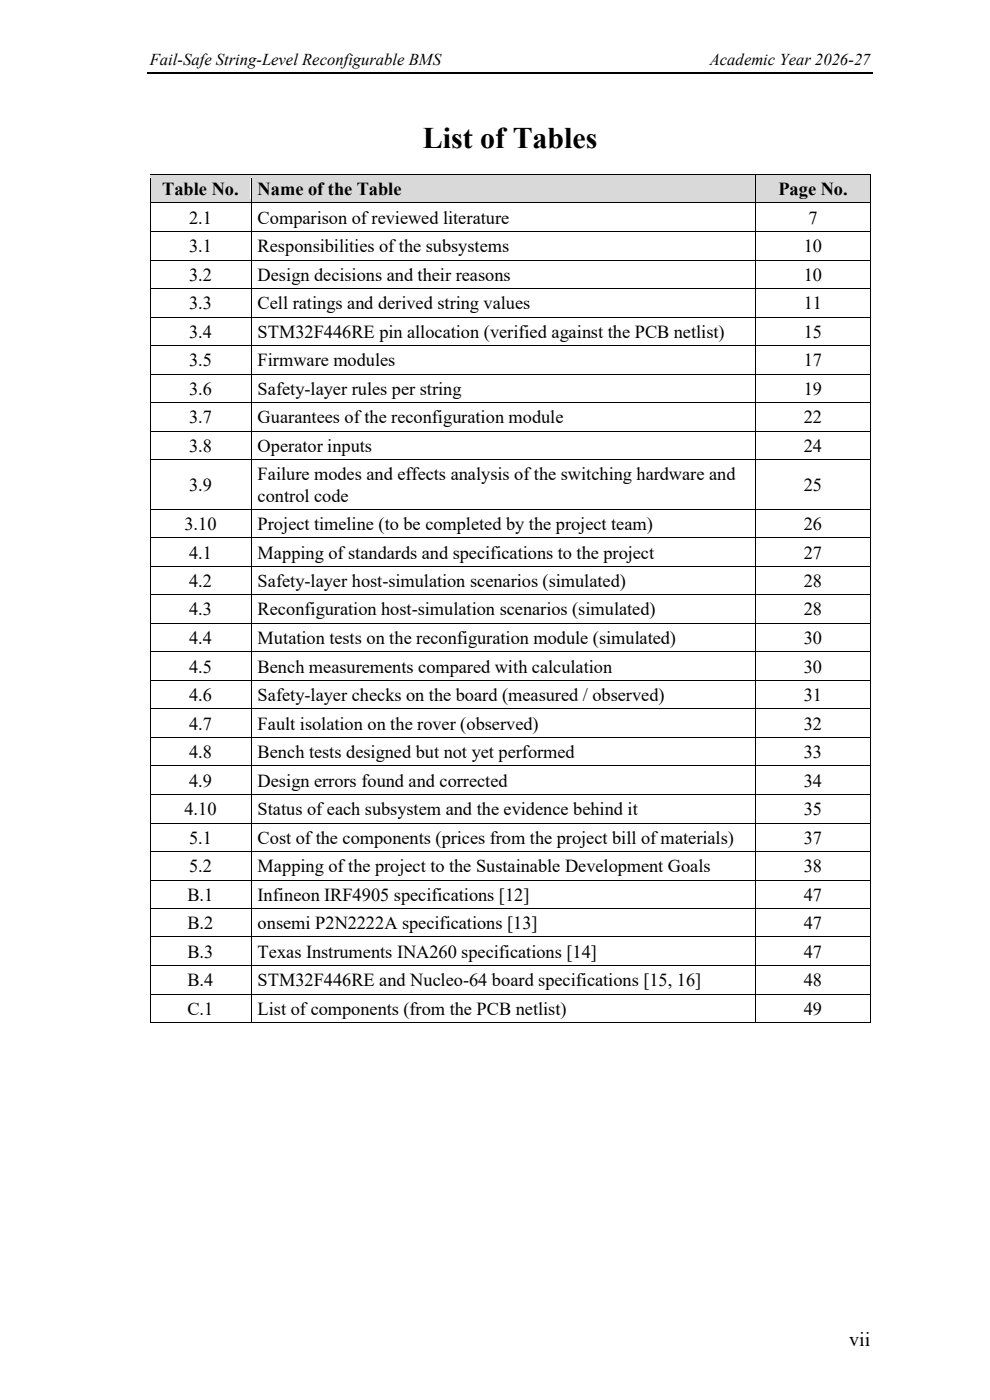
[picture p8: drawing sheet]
<svg xmlns="http://www.w3.org/2000/svg" width="210mm" height="297mm" viewBox="0 0 210 297" stroke-linecap="round" stroke-linejoin="round" font-family="sans-serif">
<defs><g id="words">
<text font-size="6.3" x="89.7" y="31.3">List of Tables</text>
<text font-size="4.2" x="180.2" y="285.5">vii</text>
<g font-size="3.9">
<text x="34.4" y="41.4">Table No.</text>
<text x="54.7" y="41.4">Name of the Table</text>
<text x="165.1" y="41.4">Page No.</text>
<text x="40.1" y="47.5">2.1</text>
<text x="54.7" y="47.5">Comparison of reviewed literature</text>
<text x="171.5" y="47.5">7</text>
<text x="40.1" y="53.5">3.1</text>
<text x="54.7" y="53.5">Responsibilities of the subsystems</text>
<text x="170.5" y="53.5">10</text>
<text x="40.1" y="59.6">3.2</text>
<text x="54.7" y="59.6">Design decisions and their reasons</text>
<text x="170.5" y="59.6">10</text>
<text x="40.1" y="65.6">3.3</text>
<text x="54.7" y="65.6">Cell ratings and derived string values</text>
<text x="170.5" y="65.6">11</text>
<text x="40.1" y="71.7">3.4</text>
<text x="54.7" y="71.7">STM32F446RE pin allocation (verified against the PCB netlist)</text>
<text x="170.5" y="71.7">15</text>
<text x="40.1" y="77.7">3.5</text>
<text x="54.7" y="77.7">Firmware modules</text>
<text x="170.5" y="77.7">17</text>
<text x="40.1" y="83.8">3.6</text>
<text x="54.7" y="83.8">Safety-layer rules per string</text>
<text x="170.5" y="83.8">19</text>
<text x="40.1" y="89.8">3.7</text>
<text x="54.7" y="89.8">Guarantees of the reconfiguration module</text>
<text x="170.5" y="89.8">22</text>
<text x="40.1" y="95.9">3.8</text>
<text x="54.7" y="95.9">Operator inputs</text>
<text x="170.5" y="95.9">24</text>
<text x="54.7" y="101.9">Failure modes and effects analysis of the switching hardware and</text>
<text x="40.1" y="104.2">3.9</text>
<text x="54.7" y="106.4">control code</text>
<text x="170.5" y="104.2">25</text>
<text x="39.1" y="112.5">3.10</text>
<text x="54.7" y="112.5">Project timeline (to be completed by the project team)</text>
<text x="170.5" y="112.5">26</text>
<text x="40.1" y="118.5">4.1</text>
<text x="54.7" y="118.5">Mapping of standards and specifications to the project</text>
<text x="170.5" y="118.5">27</text>
<text x="40.1" y="124.6">4.2</text>
<text x="54.7" y="124.6">Safety-layer host-simulation scenarios (simulated)</text>
<text x="170.5" y="124.6">28</text>
<text x="40.1" y="130.6">4.3</text>
<text x="54.7" y="130.6">Reconfiguration host-simulation scenarios (simulated)</text>
<text x="170.5" y="130.6">28</text>
<text x="40.1" y="136.6">4.4</text>
<text x="54.7" y="136.6">Mutation tests on the reconfiguration module (simulated)</text>
<text x="170.5" y="136.6">30</text>
<text x="40.1" y="142.7">4.5</text>
<text x="54.7" y="142.7">Bench measurements compared with calculation</text>
<text x="170.5" y="142.7">30</text>
<text x="40.1" y="148.7">4.6</text>
<text x="54.7" y="148.7">Safety-layer checks on the board (measured / observed)</text>
<text x="170.5" y="148.7">31</text>
<text x="40.1" y="154.8">4.7</text>
<text x="54.7" y="154.8">Fault isolation on the rover (observed)</text>
<text x="170.5" y="154.8">32</text>
<text x="40.1" y="160.8">4.8</text>
<text x="54.7" y="160.8">Bench tests designed but not yet performed</text>
<text x="170.5" y="160.8">33</text>
<text x="40.1" y="166.9">4.9</text>
<text x="54.7" y="166.9">Design errors found and corrected</text>
<text x="170.5" y="166.9">34</text>
<text x="39.1" y="173">4.10</text>
<text x="54.7" y="173">Status of each subsystem and the evidence behind it</text>
<text x="170.5" y="173">35</text>
<text x="40.1" y="179">5.1</text>
<text x="54.7" y="179">Cost of the components (prices from the project bill of materials)</text>
<text x="170.5" y="179">37</text>
<text x="40.1" y="185.1">5.2</text>
<text x="54.7" y="185.1">Mapping of the project to the Sustainable Development Goals</text>
<text x="170.5" y="185.1">38</text>
<text x="39.8" y="191.1">B.1</text>
<text x="54.7" y="191.1">Infineon IRF4905 specifications [12]</text>
<text x="170.5" y="191.1">47</text>
<text x="39.8" y="197.1">B.2</text>
<text x="54.7" y="197.1">onsemi P2N2222A specifications [13]</text>
<text x="170.5" y="197.1">47</text>
<text x="39.8" y="203.2">B.3</text>
<text x="54.7" y="203.2">Texas Instruments INA260 specifications [14]</text>
<text x="170.5" y="203.2">47</text>
<text x="39.8" y="209.2">B.4</text>
<text x="54.7" y="209.2">STM32F446RE and Nucleo-64 board specifications [15, 16]</text>
<text x="170.5" y="209.2">48</text>
<text x="39.8" y="215.3">C.1</text>
<text x="54.7" y="215.3">List of components (from the PCB netlist)</text>
<text x="170.5" y="215.3">49</text>
</g>
<g font-size="3.5">
<text x="31.8" y="13.9">Fail-Safe String-Level Reconfigurable BMS</text>
<text x="150.6" y="13.9">Academic Year 2026-27</text>
</g>
</g></defs>
<path d="M31.3 15.5h153.9" fill="none" stroke="#000" stroke-width=".25"/>
<g fill="#d9d9d9">
<path d="M31.9 37.1h21.2v5.9h-21.2z" fill-rule="evenodd"/>
<path d="M33.2 37.8h18.6v4.5h-18.6z" fill-rule="evenodd"/>
<path d="M53.3 37.1h106.9v5.9h-106.9z" fill-rule="evenodd"/>
<path d="M54.7 37.8h104.2v4.5h-104.2z" fill-rule="evenodd"/>
<path d="M160.4 37.1h24.3v5.9h-24.3z" fill-rule="evenodd"/>
<path d="M161.7 37.8h21.6v4.5h-21.6z" fill-rule="evenodd"/>
</g>
<g fill="#000">
<path d="M31.8 36.9h.1v.9h-.1z" fill-rule="evenodd"/>
<path d="M31.8 36.9h.1v.2h-.1z" fill-rule="evenodd"/>
</g>
<path d="M31.9 37h21.3" fill="none" stroke="#000" stroke-width=".21"/>
<path d="M31.9 37.1h21.3v.7h-21.3z" fill-rule="evenodd" fill="#d9d9d9"/>
<g fill="#000">
<path d="M53.2 37.1h.1v.7h-.1z" fill-rule="evenodd"/>
<path d="M53.2 36.9h.1v.2h-.1z" fill-rule="evenodd"/>
</g>
<path d="M53.3 37h106.9" fill="none" stroke="#000" stroke-width=".21"/>
<path d="M53.3 37.1h106.9v.7h-106.9z" fill-rule="evenodd" fill="#d9d9d9"/>
<g fill="#000">
<path d="M160.2 37.1h.2v.7h-.2z" fill-rule="evenodd"/>
<path d="M160.2 36.9h.2v.2h-.2z" fill-rule="evenodd"/>
</g>
<path d="M160.4 37h24.3" fill="none" stroke="#000" stroke-width=".21"/>
<path d="M160.4 37.1h24.3v.7h-24.3z" fill-rule="evenodd" fill="#d9d9d9"/>
<g fill="#000">
<path d="M184.7 36.9h.1v.9h-.1z" fill-rule="evenodd"/>
<path d="M184.7 36.9h.1v.2h-.1z" fill-rule="evenodd"/>
</g>
<path d="M31.8 42.3h21.4v.7h-21.4z" fill-rule="evenodd" fill="#d9d9d9"/>
<path d="M31.8 37.8v5.2" fill="none" stroke="#000" stroke-width=".21"/>
<path d="M53.3 42.3h107v.7h-107z" fill-rule="evenodd" fill="#d9d9d9"/>
<path d="M53.3 37.8v5.2" fill="none" stroke="#000" stroke-width=".21"/>
<path d="M160.3 42.3h24.4v.7h-24.4z" fill-rule="evenodd" fill="#d9d9d9"/>
<g fill="none" stroke="#000" stroke-width=".21">
<path d="M160.3 37.8v5.2M184.7 37.8v5.2M31.8 43.9v5.1M31.8 49.9v5.2M31.8 56v5.1M31.9 43.1h21.3M31.9 49.1h21.3M31.9 55.2h21.3M53.3 43.9v5.1M53.3 49.9v5.2M53.3 56v5.1M53.3 43.1h106.9"/>
<path d="M53.3 49.1h106.9M53.3 55.2h106.9M160.3 43.9v5.1M160.3 49.9v5.2M160.3 56v5.1M160.4 43.1h24.3M160.4 49.1h24.3M160.4 55.2h24.3M184.7 43.9v5.1M184.7 49.9v5.2M184.7 56v5.1M31.8 62v5.2"/>
<path d="M31.8 68.1v5.1M31.8 74.1v5.2M31.9 61.2h21.3M31.9 67.3h21.3M31.9 73.3h21.3M31.9 79.4h21.3M53.3 62v5.2M53.3 68.1v5.1M53.3 74.1v5.2M53.3 61.2h106.9M53.3 67.3h106.9M53.3 73.3h106.9"/>
<path d="M53.3 79.4h106.9M160.3 62v5.2M160.3 68.1v5.1M160.3 74.1v5.2M160.4 61.2h24.3M160.4 67.3h24.3M160.4 73.3h24.3M160.4 79.4h24.3M184.7 62v5.2M184.7 68.1v5.1M184.7 74.1v5.2M31.8 80.2v5.2"/>
<path d="M31.8 86.2v5.2M31.8 92.3v5.2M31.8 98.4v9.6M31.9 85.4h21.3M31.9 91.5h21.3M31.9 97.6h21.3M53.3 80.2v5.2M53.3 86.2v5.2M53.3 92.3v5.2M53.3 98.4v9.6M53.3 85.4h106.9M53.3 91.5h106.9"/>
<path d="M53.3 97.6h106.9M160.3 80.2v5.2M160.3 86.2v5.2M160.3 92.3v5.2M160.3 98.4v9.6M160.4 85.4h24.3M160.4 91.5h24.3M160.4 97.6h24.3M184.7 80.2v5.2M184.7 86.2v5.2M184.7 92.3v5.2M184.7 98.4v9.6"/>
<path d="M31.8 108.9v5.1M31.8 114.9v5.2M31.9 108.1h21.3M31.9 114.1h21.3M53.3 108.9v5.1M53.3 114.9v5.2M53.3 108.1h106.9M53.3 114.1h106.9M160.3 108.9v5.1M160.3 114.9v5.2M160.4 108.1h24.3M160.4 114.1h24.3"/>
<path d="M184.7 108.9v5.1M184.7 114.9v5.2M31.8 121v5.1M31.8 127v5.2M31.8 133.1v5.1M31.8 139.1v5.1M31.9 120.2h21.3M31.9 126.2h21.3M31.9 132.3h21.3M31.9 138.3h21.3M53.3 121v5.1M53.3 127v5.2"/>
<path d="M53.3 133.1v5.1M53.3 139.1v5.1M53.3 120.2h106.9M53.3 126.2h106.9M53.3 132.3h106.9M53.3 138.3h106.9M160.3 121v5.1M160.3 127v5.2M160.3 133.1v5.1M160.3 139.1v5.1M160.4 120.2h24.3M160.4 126.2h24.3"/>
<path d="M160.4 132.3h24.3M160.4 138.3h24.3M184.7 121v5.1M184.7 127v5.2M184.7 133.1v5.1M184.7 139.1v5.1M31.8 145.1v5.2M31.8 151.2v5.2M31.8 157.3v5.1M31.9 144.3h21.3M31.9 150.4h21.3M31.9 156.4h21.3"/>
<path d="M53.3 145.1v5.2M53.3 151.2v5.2M53.3 157.3v5.1M53.3 144.3h106.9M53.3 150.4h106.9M53.3 156.4h106.9M160.3 145.1v5.2M160.3 151.2v5.2M160.3 157.3v5.1M160.4 144.3h24.3M160.4 150.4h24.3M160.4 156.4h24.3"/>
<path d="M184.7 145.1v5.2M184.7 151.2v5.2M184.7 157.3v5.1M31.8 163.3v5.2M31.8 169.4v5.1M31.8 175.4v5.2M31.9 162.5h21.3M31.9 168.6h21.3M31.9 174.6h21.3M53.3 163.3v5.2M53.3 169.4v5.1M53.3 175.4v5.2"/>
<path d="M53.3 162.5h106.9M53.3 168.6h106.9M53.3 174.6h106.9M160.3 163.3v5.2M160.3 169.4v5.1M160.3 175.4v5.2M160.4 162.5h24.3M160.4 168.6h24.3M160.4 174.6h24.3M184.7 163.3v5.2M184.7 169.4v5.1M184.7 175.4v5.2"/>
<path d="M31.8 181.5v5.1M31.8 187.5v5.2M31.8 193.6v5.1M31.8 199.6v5.1M31.9 180.7h21.3M31.9 186.7h21.3M31.9 192.8h21.3M31.9 198.8h21.3M53.3 181.5v5.1M53.3 187.5v5.2M53.3 193.6v5.1M53.3 199.6v5.1"/>
<path d="M53.3 180.7h106.9M53.3 186.7h106.9M53.3 192.8h106.9M53.3 198.8h106.9M160.3 181.5v5.1M160.3 187.5v5.2M160.3 193.6v5.1M160.3 199.6v5.1M160.4 180.7h24.3M160.4 186.7h24.3M160.4 192.8h24.3M160.4 198.8h24.3"/>
<path d="M184.7 181.5v5.1M184.7 187.5v5.2M184.7 193.6v5.1M184.7 199.6v5.1M31.8 205.6v5.2M31.8 211.7v5.2M31.9 204.8h21.3M31.9 210.9h21.3M31.9 216.9h21.3M53.3 205.6v5.2M53.3 211.7v5.2M53.3 204.8h106.9"/>
<path d="M53.3 210.9h106.9M53.3 216.9h106.9M160.3 205.6v5.2M160.3 211.7v5.2M160.4 204.8h24.3M160.4 210.9h24.3M160.4 216.9h24.3M184.7 205.6v5.2M184.7 211.7v5.2"/>
</g>
<g fill="#000">
<path d="M31.8 43h.1v.9h-.1z" fill-rule="evenodd"/>
<path d="M31.8 49h.1v.9h-.1z" fill-rule="evenodd"/>
<path d="M31.8 55.1h.1v.9h-.1z" fill-rule="evenodd"/>
<path d="M53.2 43h.1v.9h-.1z" fill-rule="evenodd"/>
<path d="M53.2 49h.1v.9h-.1z" fill-rule="evenodd"/>
<path d="M53.2 55.1h.1v.9h-.1z" fill-rule="evenodd"/>
<path d="M160.2 43h.2v.9h-.2z" fill-rule="evenodd"/>
<path d="M160.2 49h.2v.9h-.2z" fill-rule="evenodd"/>
<path d="M160.2 55.1h.2v.9h-.2z" fill-rule="evenodd"/>
<path d="M184.7 43h.1v.9h-.1z" fill-rule="evenodd"/>
<path d="M184.7 49h.1v.9h-.1z" fill-rule="evenodd"/>
<path d="M184.7 55.1h.1v.9h-.1z" fill-rule="evenodd"/>
<path d="M31.8 61.1h.1v.9h-.1z" fill-rule="evenodd"/>
<path d="M31.8 67.2h.1v.9h-.1z" fill-rule="evenodd"/>
<path d="M31.8 73.2h.1v.9h-.1z" fill-rule="evenodd"/>
<path d="M53.2 61.1h.1v.9h-.1z" fill-rule="evenodd"/>
<path d="M53.2 67.2h.1v.9h-.1z" fill-rule="evenodd"/>
<path d="M53.2 73.2h.1v.9h-.1z" fill-rule="evenodd"/>
<path d="M160.2 61.1h.2v.9h-.2z" fill-rule="evenodd"/>
<path d="M160.2 67.2h.2v.9h-.2z" fill-rule="evenodd"/>
<path d="M160.2 73.2h.2v.9h-.2z" fill-rule="evenodd"/>
<path d="M184.7 61.1h.1v.9h-.1z" fill-rule="evenodd"/>
<path d="M184.7 67.2h.1v.9h-.1z" fill-rule="evenodd"/>
<path d="M184.7 73.2h.1v.9h-.1z" fill-rule="evenodd"/>
<path d="M31.8 79.3h.1v.9h-.1z" fill-rule="evenodd"/>
<path d="M31.8 85.4h.1v.8h-.1z" fill-rule="evenodd"/>
<path d="M31.8 91.4h.1v.9h-.1z" fill-rule="evenodd"/>
<path d="M31.8 97.5h.1v.9h-.1z" fill-rule="evenodd"/>
<path d="M53.2 79.3h.1v.9h-.1z" fill-rule="evenodd"/>
<path d="M53.2 85.4h.1v.8h-.1z" fill-rule="evenodd"/>
<path d="M53.2 91.4h.1v.9h-.1z" fill-rule="evenodd"/>
<path d="M53.2 97.5h.1v.9h-.1z" fill-rule="evenodd"/>
<path d="M160.2 79.3h.2v.9h-.2z" fill-rule="evenodd"/>
<path d="M160.2 85.4h.2v.8h-.2z" fill-rule="evenodd"/>
<path d="M160.2 91.4h.2v.9h-.2z" fill-rule="evenodd"/>
<path d="M160.2 97.5h.2v.9h-.2z" fill-rule="evenodd"/>
<path d="M184.7 79.3h.1v.9h-.1z" fill-rule="evenodd"/>
<path d="M184.7 85.4h.1v.8h-.1z" fill-rule="evenodd"/>
<path d="M184.7 91.4h.1v.9h-.1z" fill-rule="evenodd"/>
<path d="M184.7 97.5h.1v.9h-.1z" fill-rule="evenodd"/>
<path d="M31.8 108h.1v.9h-.1z" fill-rule="evenodd"/>
<path d="M31.8 114h.1v.9h-.1z" fill-rule="evenodd"/>
<path d="M53.2 108h.1v.9h-.1z" fill-rule="evenodd"/>
<path d="M53.2 114h.1v.9h-.1z" fill-rule="evenodd"/>
<path d="M160.2 108h.2v.9h-.2z" fill-rule="evenodd"/>
<path d="M160.2 114h.2v.9h-.2z" fill-rule="evenodd"/>
<path d="M184.7 108h.1v.9h-.1z" fill-rule="evenodd"/>
<path d="M184.7 114h.1v.9h-.1z" fill-rule="evenodd"/>
<path d="M31.8 120.1h.1v.9h-.1z" fill-rule="evenodd"/>
<path d="M31.8 126.1h.1v.9h-.1z" fill-rule="evenodd"/>
<path d="M31.8 132.2h.1v.9h-.1z" fill-rule="evenodd"/>
<path d="M31.8 138.2h.1v.9h-.1z" fill-rule="evenodd"/>
<path d="M53.2 120.1h.1v.9h-.1z" fill-rule="evenodd"/>
<path d="M53.2 126.1h.1v.9h-.1z" fill-rule="evenodd"/>
<path d="M53.2 132.2h.1v.9h-.1z" fill-rule="evenodd"/>
<path d="M53.2 138.2h.1v.9h-.1z" fill-rule="evenodd"/>
<path d="M160.2 120.1h.2v.9h-.2z" fill-rule="evenodd"/>
<path d="M160.2 126.1h.2v.9h-.2z" fill-rule="evenodd"/>
<path d="M160.2 132.2h.2v.9h-.2z" fill-rule="evenodd"/>
<path d="M160.2 138.2h.2v.9h-.2z" fill-rule="evenodd"/>
<path d="M184.7 120.1h.1v.9h-.1z" fill-rule="evenodd"/>
<path d="M184.7 126.1h.1v.9h-.1z" fill-rule="evenodd"/>
<path d="M184.7 132.2h.1v.9h-.1z" fill-rule="evenodd"/>
<path d="M184.7 138.2h.1v.9h-.1z" fill-rule="evenodd"/>
<path d="M31.8 144.2h.1v.9h-.1z" fill-rule="evenodd"/>
<path d="M31.8 150.3h.1v.9h-.1z" fill-rule="evenodd"/>
<path d="M31.8 156.4h.1v.9h-.1z" fill-rule="evenodd"/>
<path d="M53.2 144.2h.1v.9h-.1z" fill-rule="evenodd"/>
<path d="M53.2 150.3h.1v.9h-.1z" fill-rule="evenodd"/>
<path d="M53.2 156.4h.1v.9h-.1z" fill-rule="evenodd"/>
<path d="M160.2 144.2h.2v.9h-.2z" fill-rule="evenodd"/>
<path d="M160.2 150.3h.2v.9h-.2z" fill-rule="evenodd"/>
<path d="M160.2 156.4h.2v.9h-.2z" fill-rule="evenodd"/>
<path d="M184.7 144.2h.1v.9h-.1z" fill-rule="evenodd"/>
<path d="M184.7 150.3h.1v.9h-.1z" fill-rule="evenodd"/>
<path d="M184.7 156.4h.1v.9h-.1z" fill-rule="evenodd"/>
<path d="M31.8 162.4h.1v.9h-.1z" fill-rule="evenodd"/>
<path d="M31.8 168.5h.1v.9h-.1z" fill-rule="evenodd"/>
<path d="M31.8 174.5h.1v.9h-.1z" fill-rule="evenodd"/>
<path d="M53.2 162.4h.1v.9h-.1z" fill-rule="evenodd"/>
<path d="M53.2 168.5h.1v.9h-.1z" fill-rule="evenodd"/>
<path d="M53.2 174.5h.1v.9h-.1z" fill-rule="evenodd"/>
<path d="M160.2 162.4h.2v.9h-.2z" fill-rule="evenodd"/>
<path d="M160.2 168.5h.2v.9h-.2z" fill-rule="evenodd"/>
<path d="M160.2 174.5h.2v.9h-.2z" fill-rule="evenodd"/>
<path d="M184.7 162.4h.1v.9h-.1z" fill-rule="evenodd"/>
<path d="M184.7 168.5h.1v.9h-.1z" fill-rule="evenodd"/>
<path d="M184.7 174.5h.1v.9h-.1z" fill-rule="evenodd"/>
<path d="M31.8 180.6h.1v.9h-.1z" fill-rule="evenodd"/>
<path d="M31.8 186.6h.1v.9h-.1z" fill-rule="evenodd"/>
<path d="M31.8 192.7h.1v.9h-.1z" fill-rule="evenodd"/>
<path d="M31.8 198.7h.1v.9h-.1z" fill-rule="evenodd"/>
<path d="M53.2 180.6h.1v.9h-.1z" fill-rule="evenodd"/>
<path d="M53.2 186.6h.1v.9h-.1z" fill-rule="evenodd"/>
<path d="M53.2 192.7h.1v.9h-.1z" fill-rule="evenodd"/>
<path d="M53.2 198.7h.1v.9h-.1z" fill-rule="evenodd"/>
<path d="M160.2 180.6h.2v.9h-.2z" fill-rule="evenodd"/>
<path d="M160.2 186.6h.2v.9h-.2z" fill-rule="evenodd"/>
<path d="M160.2 192.7h.2v.9h-.2z" fill-rule="evenodd"/>
<path d="M160.2 198.7h.2v.9h-.2z" fill-rule="evenodd"/>
<path d="M184.7 180.6h.1v.9h-.1z" fill-rule="evenodd"/>
<path d="M184.7 186.6h.1v.9h-.1z" fill-rule="evenodd"/>
<path d="M184.7 192.7h.1v.9h-.1z" fill-rule="evenodd"/>
<path d="M184.7 198.7h.1v.9h-.1z" fill-rule="evenodd"/>
<path d="M31.8 204.7h.1v.9h-.1z" fill-rule="evenodd"/>
<path d="M31.8 210.8h.1v.9h-.1z" fill-rule="evenodd"/>
<path d="M31.8 216.9h.1v.1h-.1z" fill-rule="evenodd"/>
<path d="M31.8 216.9h.1v.1h-.1z" fill-rule="evenodd"/>
<path d="M53.2 204.7h.1v.9h-.1z" fill-rule="evenodd"/>
<path d="M53.2 210.8h.1v.9h-.1z" fill-rule="evenodd"/>
<path d="M53.2 216.9h.1v.1h-.1z" fill-rule="evenodd"/>
<path d="M160.2 204.7h.2v.9h-.2z" fill-rule="evenodd"/>
<path d="M160.2 210.8h.2v.9h-.2z" fill-rule="evenodd"/>
<path d="M160.2 216.9h.2v.1h-.2z" fill-rule="evenodd"/>
<path d="M184.7 204.7h.1v.9h-.1z" fill-rule="evenodd"/>
<path d="M184.7 210.8h.1v.9h-.1z" fill-rule="evenodd"/>
<path d="M184.7 216.9h.1v.1h-.1z" fill-rule="evenodd"/>
<path d="M184.7 216.9h.1v.1h-.1z" fill-rule="evenodd"/>
</g>
<use href="#words"/>
</svg>
